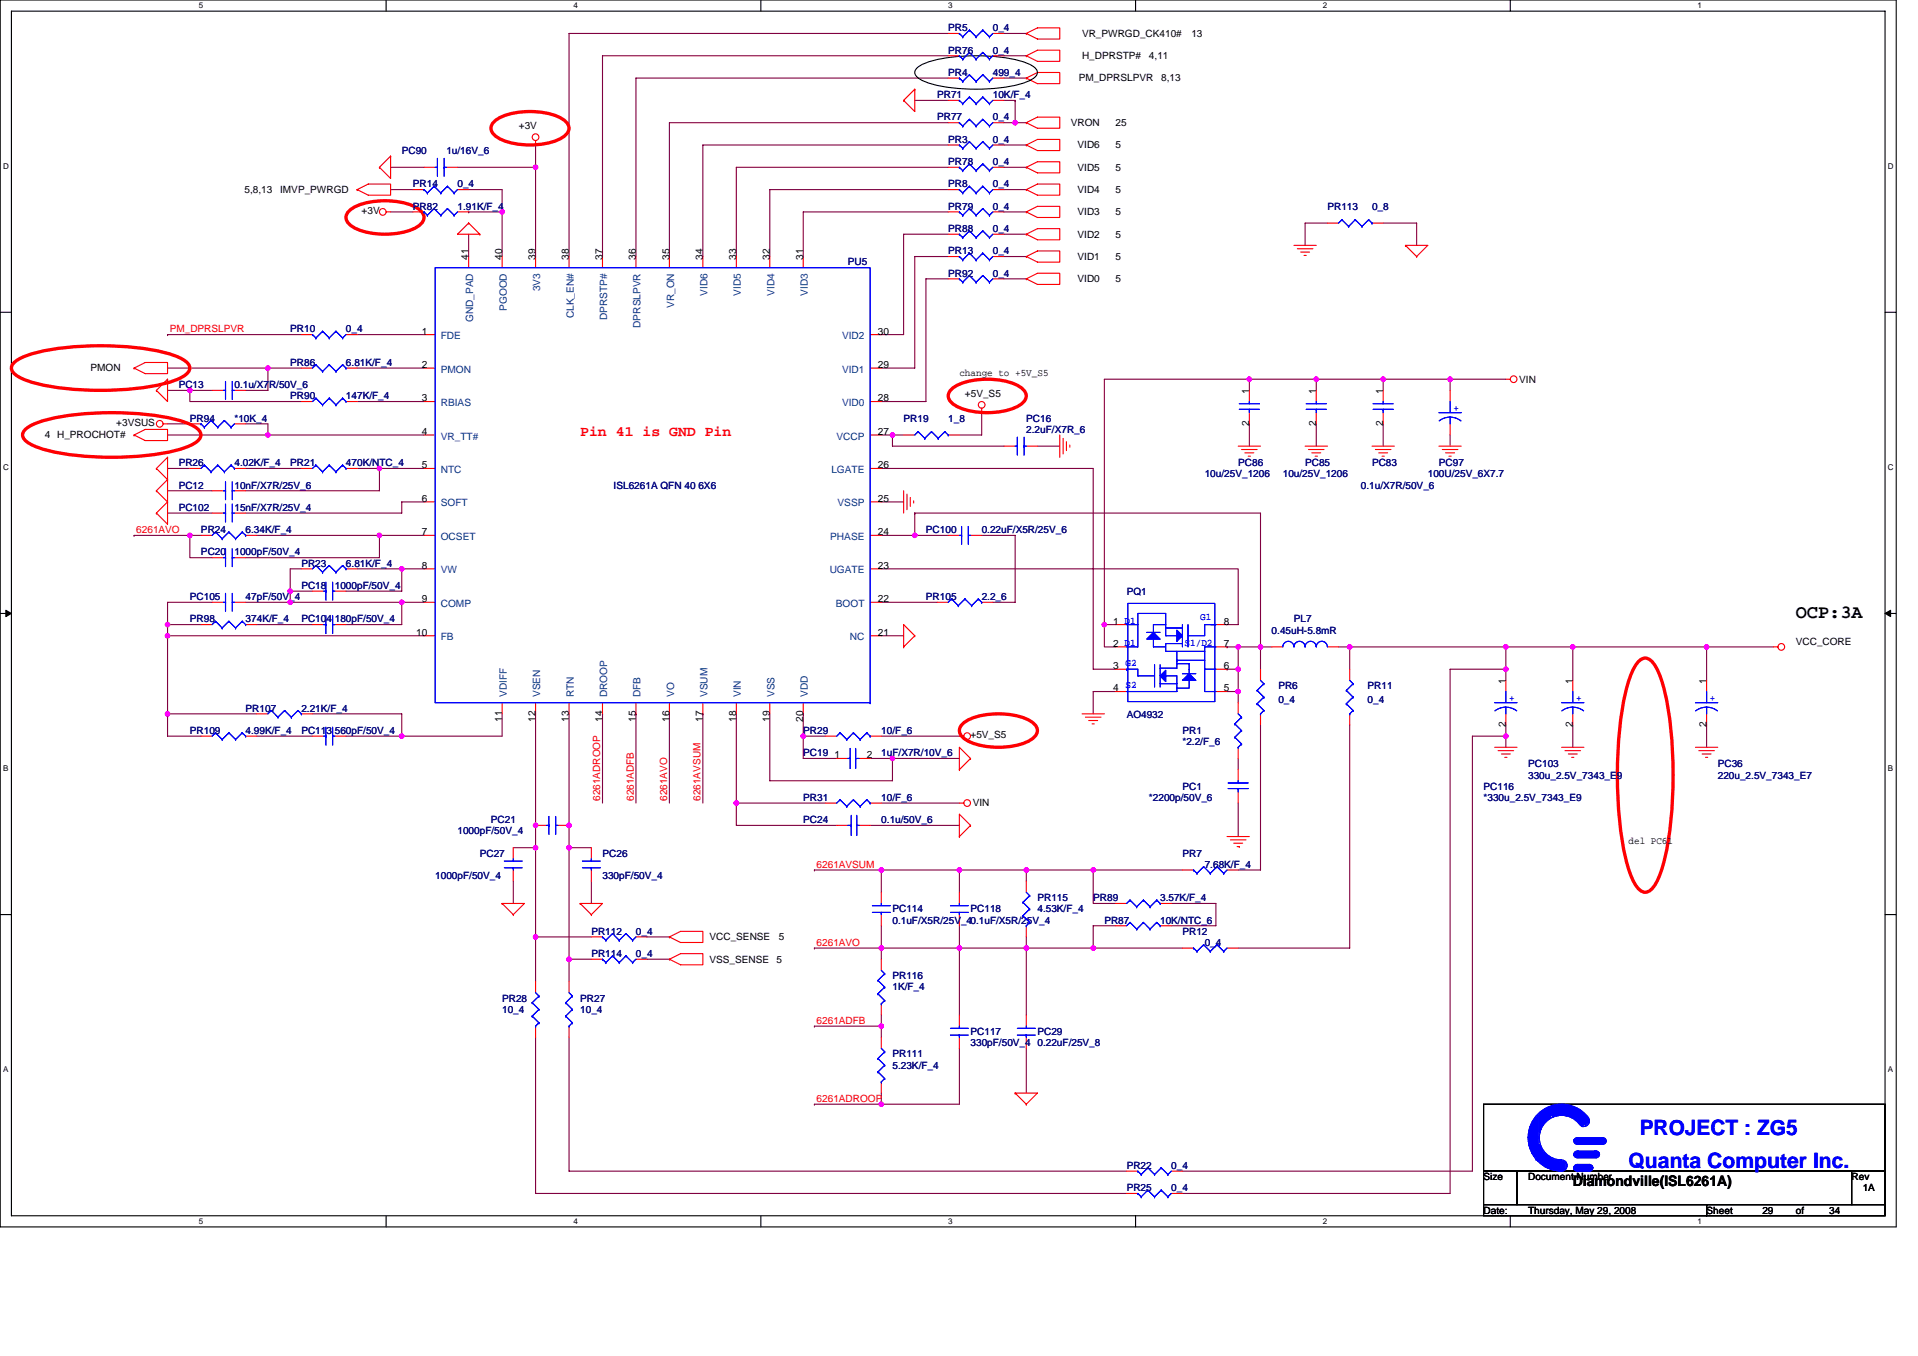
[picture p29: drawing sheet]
<svg xmlns="http://www.w3.org/2000/svg" width="297mm" height="210mm" viewBox="0 0 297 210" stroke-linecap="round" stroke-linejoin="round" font-family="sans-serif">
<defs><g id="words">
<g font-size="3.3" fill="#00f">
<text x="253.9" y="175.7">PROJECT : ZG5</text>
<text x="252.2" y="180.9">Quanta Computer Inc.</text>
</g>
<text font-size="2.9" x="278.1" y="95.7">OCP:3A</text>
<text font-size="2.2" fill="#f00" x="89.9" y="67.5">Pin 41 is GND Pin</text>
<text font-size="2.2" x="243.6" y="183.7">Diamondville(ISL6261A)</text>
<g font-size="1.6">
<text x="72.6" y="40.2" transform="rotate(-90 72.6 40.2)">41</text>
<text x="77.8" y="40.2" transform="rotate(-90 77.8 40.2)">40</text>
<text x="82.9" y="40.2" transform="rotate(-90 82.9 40.2)">39</text>
<text x="88.1" y="40.2" transform="rotate(-90 88.1 40.2)">38</text>
<text x="93.3" y="40.2" transform="rotate(-90 93.3 40.2)">37</text>
<text x="98.5" y="40.2" transform="rotate(-90 98.5 40.2)">36</text>
<text x="103.7" y="40.2" transform="rotate(-90 103.7 40.2)">35</text>
<text x="108.8" y="40.2" transform="rotate(-90 108.8 40.2)">34</text>
<text x="114" y="40.2" transform="rotate(-90 114 40.2)">33</text>
<text x="119.2" y="40.2" transform="rotate(-90 119.2 40.2)">32</text>
<text x="124.4" y="40.2" transform="rotate(-90 124.4 40.2)">31</text>
<text x="65.3" y="51.8">1</text>
<text x="136" y="51.8">30</text>
<text x="65.3" y="57">2</text>
<text x="136" y="57">29</text>
<text x="65.3" y="62.2">3</text>
<text x="136" y="62.2">28</text>
<text x="193.5" y="66" transform="rotate(-90 193.5 66)">2</text>
<text x="193.5" y="61" transform="rotate(-90 193.5 61)">1</text>
<text x="203.8" y="66" transform="rotate(-90 203.8 66)">2</text>
<text x="203.8" y="61" transform="rotate(-90 203.8 61)">1</text>
<text x="214.2" y="66" transform="rotate(-90 214.2 66)">2</text>
<text x="214.2" y="61" transform="rotate(-90 214.2 61)">1</text>
<text x="65.3" y="67.4">4</text>
<text x="136" y="67.4">27</text>
<text x="65.3" y="72.5">5</text>
<text x="65.3" y="77.7">6</text>
<text x="136" y="72.5">26</text>
<text x="136" y="77.7">25</text>
<text x="65.3" y="82.9">7</text>
<text x="136" y="82.9">24</text>
<text x="65.3" y="88.1">8</text>
<text x="136" y="88.1">23</text>
<text x="65.3" y="93.3">9</text>
<text x="136" y="93.3">22</text>
<text x="64.5" y="98.4">10</text>
<text x="136" y="98.4">21</text>
<text x="172.4" y="96.7">1 D1</text>
<text x="172.4" y="100.2">2 D1</text>
<text x="189.5" y="96.7">8</text>
<text x="189.5" y="100.2">7</text>
<text x="172.4" y="103.6">3</text>
<text x="172.4" y="107.1">4</text>
<text x="189.5" y="103.6">6</text>
<text x="189.5" y="107.1">5</text>
<text x="233.2" y="105.9" transform="rotate(-90 233.2 105.9)">1</text>
<text x="243.6" y="105.9" transform="rotate(-90 243.6 105.9)">1</text>
<text x="264.3" y="105.9" transform="rotate(-90 264.3 105.9)">1</text>
<text x="77.8" y="111.8" transform="rotate(-90 77.8 111.8)">11</text>
<text x="82.9" y="111.8" transform="rotate(-90 82.9 111.8)">12</text>
<text x="88.1" y="111.8" transform="rotate(-90 88.1 111.8)">13</text>
<text x="93.3" y="111.8" transform="rotate(-90 93.3 111.8)">14</text>
<text x="98.5" y="111.8" transform="rotate(-90 98.5 111.8)">15</text>
<text x="103.7" y="111.8" transform="rotate(-90 103.7 111.8)">16</text>
<text x="108.8" y="111.8" transform="rotate(-90 108.8 111.8)">17</text>
<text x="114" y="111.8" transform="rotate(-90 114 111.8)">18</text>
<text x="119.2" y="111.8" transform="rotate(-90 119.2 111.8)">19</text>
<text x="124.4" y="111.8" transform="rotate(-90 124.4 111.8)">20</text>
<text x="233.2" y="112.6" transform="rotate(-90 233.2 112.6)">2</text>
<text x="243.6" y="112.6" transform="rotate(-90 243.6 112.6)">2</text>
<text x="264.3" y="112.6" transform="rotate(-90 264.3 112.6)">2</text>
<text x="129.2" y="117.4">1</text>
<text x="134.2" y="117.4">2</text>
</g>
<g font-size="1.6" fill="#004080">
<text x="83.7" y="45.1" transform="rotate(-90 83.7 45.1)">3V3</text>
<text x="104.4" y="47.7" transform="rotate(-90 104.4 47.7)">VR_ON</text>
<text x="109.6" y="45.8" transform="rotate(-90 109.6 45.8)">VID6</text>
<text x="114.8" y="45.8" transform="rotate(-90 114.8 45.8)">VID5</text>
<text x="119.9" y="45.8" transform="rotate(-90 119.9 45.8)">VID4</text>
<text x="125.1" y="45.8" transform="rotate(-90 125.1 45.8)">VID3</text>
<text x="68.3" y="52.5">FDE</text>
<text x="73.3" y="49.9" transform="rotate(-90 73.3 49.9)">GND_PAD</text>
<text x="78.5" y="48.2" transform="rotate(-90 78.5 48.2)">PGOOD</text>
<text x="88.8" y="49.3" transform="rotate(-90 88.8 49.3)">CLK_EN#</text>
<text x="94" y="49.5" transform="rotate(-90 94 49.5)">DPRSTP#</text>
<text x="99.2" y="50.8" transform="rotate(-90 99.2 50.8)">DPRSLPVR</text>
<text x="130.4" y="52.5">VID2</text>
<text x="68.3" y="57.7">PMON</text>
<text x="130.4" y="57.7">VID1</text>
<text x="68.3" y="62.9">RBIAS</text>
<text x="130.4" y="62.9">VID0</text>
<text x="68.3" y="68.1">VR_TT#</text>
<text x="129.5" y="68.1">VCCP</text>
<text x="68.3" y="73.2">NTC</text>
<text x="128.8" y="73.2">LGATE</text>
<text x="68.3" y="78.4">SOFT</text>
<text x="68.3" y="83.6">OCSET</text>
<text x="128.6" y="83.6">PHASE</text>
<text x="129.7" y="78.4">VSSP</text>
<text x="68.3" y="88.8">VW</text>
<text x="128.5" y="88.8">UGATE</text>
<text x="68.3" y="94">COMP</text>
<text x="129.5" y="94">BOOT</text>
<text x="68.3" y="99.1">FB</text>
<text x="131.6" y="99.1">NC</text>
<text x="78.5" y="107.9" transform="rotate(-90 78.5 107.9)">VDIFF</text>
<text x="83.7" y="107.9" transform="rotate(-90 83.7 107.9)">VSEN</text>
<text x="88.8" y="107.9" transform="rotate(-90 88.8 107.9)">RTN</text>
<text x="94" y="107.9" transform="rotate(-90 94 107.9)">DROOP</text>
<text x="99.2" y="107.9" transform="rotate(-90 99.2 107.9)">DFB</text>
<text x="104.4" y="107.9" transform="rotate(-90 104.4 107.9)">VO</text>
<text x="109.6" y="107.9" transform="rotate(-90 109.6 107.9)">VSUM</text>
<text x="114.8" y="107.9" transform="rotate(-90 114.8 107.9)">VIN</text>
<text x="119.9" y="107.9" transform="rotate(-90 119.9 107.9)">VSS</text>
<text x="125.1" y="107.9" transform="rotate(-90 125.1 107.9)">VDD</text>
</g>
<g font-size="1.5" fill="#000080">
<text x="146.9" y="4.8">PR5</text>
<text x="153.8" y="4.8">0_4</text>
<text x="146.9" y="11.7">PR4</text>
<text x="146.9" y="8.3">PR76</text>
<text x="153.8" y="8.3">0_4</text>
<text x="153.8" y="11.7">499_4</text>
<text x="145.1" y="15.2">PR71</text>
<text x="153.8" y="15.2">10K/F_4</text>
<text x="62.2" y="23.8">PC90</text>
<text x="69.1" y="23.8">1u/16V_6</text>
<text x="145.1" y="18.7">PR77</text>
<text x="146.9" y="22.1">PR3</text>
<text x="153.8" y="18.7">0_4</text>
<text x="153.8" y="22.1">0_4</text>
<text x="63.9" y="29">PR14</text>
<text x="70.9" y="29">0_4</text>
<text x="146.9" y="29">PR8</text>
<text x="146.9" y="25.6">PR78</text>
<text x="153.8" y="25.6">0_4</text>
<text x="153.8" y="29">0_4</text>
<text x="63.9" y="32.5">PR82</text>
<text x="70.9" y="32.5">1.91K/F_4</text>
<text x="146.9" y="32.5">PR79</text>
<text x="146.9" y="35.9">PR88</text>
<text x="153.8" y="32.5">0_4</text>
<text x="153.8" y="35.9">0_4</text>
<text x="205.6" y="32.5">PR113</text>
<text x="212.5" y="32.5">0_8</text>
<text x="131.3" y="41.1">PU5</text>
<text x="146.9" y="39.4">PR13</text>
<text x="153.8" y="39.4">0_4</text>
<text x="146.9" y="42.8">PR92</text>
<text x="153.8" y="42.8">0_4</text>
<text x="44.9" y="51.5">PR10</text>
<text x="53.6" y="51.5">0_4</text>
<text x="44.9" y="56.7">PR86</text>
<text x="53.6" y="56.7">6.81K/F_4</text>
<text x="27.7" y="60.1">PC13</text>
<text x="29.4" y="65.3">PR94</text>
<text x="36.3" y="65.3">*10K_4</text>
<text x="36.3" y="60.1">0.1u/X7R/50V_6</text>
<text x="44.9" y="61.8">PR90</text>
<text x="53.6" y="61.8">147K/F_4</text>
<text x="139.9" y="65.3">PR19</text>
<text x="146.9" y="65.3">1_8</text>
<text x="158.9" y="65.3">PC16</text>
<text x="158.9" y="67">2.2uF/X7R_6</text>
<text x="27.7" y="75.7">PC12</text>
<text x="27.7" y="72.2">PR26</text>
<text x="36.3" y="75.7">10nF/X7R/25V_6</text>
<text x="36.3" y="72.2">4.02K/F_4</text>
<text x="44.9" y="72.2">PR21</text>
<text x="53.6" y="72.2">470K/NTC_4</text>
<text x="95" y="75.7">ISL6261A QFN 40 6X6</text>
<text x="186.6" y="73.9">10u/25V_1206</text>
<text x="191.8" y="72.2">PC86</text>
<text x="198.7" y="73.9">10u/25V_1206</text>
<text x="202.1" y="72.2">PC85</text>
<text x="210.8" y="75.7">0.1u/X7R/50V_6</text>
<text x="212.5" y="72.2">PC83</text>
<text x="221.1" y="73.9">100U/25V_6X7.7</text>
<text x="222.8" y="72.2">PC97</text>
<text x="27.7" y="79.1">PC102</text>
<text x="31.1" y="82.6">PR24</text>
<text x="36.3" y="79.1">15nF/X7R/25V_4</text>
<text x="38" y="82.6">6.34K/F_4</text>
<text x="143.4" y="82.6">PC100</text>
<text x="152" y="82.6">0.22uF/X5R/25V_6</text>
<text x="31.1" y="86">PC20</text>
<text x="36.3" y="86">1000pF/50V_4</text>
<text x="46.7" y="87.7">PR23</text>
<text x="53.6" y="87.7">6.81K/F_4</text>
<text x="29.4" y="92.9">PC105</text>
<text x="38" y="92.9">47pF/50V_4</text>
<text x="46.7" y="91.2">PC18</text>
<text x="51.9" y="91.2">1000pF/50V_4</text>
<text x="143.4" y="92.9">PR105</text>
<text x="152" y="92.9">2.2_6</text>
<text x="174.5" y="92.1">PQ1</text>
<text x="29.4" y="96.4">PR98</text>
<text x="38" y="96.4">374K/F_4</text>
<text x="46.7" y="96.4">PC104 180pF/50V_4</text>
<text x="196.9" y="98.1">0.45uH-5.8mR</text>
<text x="200.4" y="96.4">PL7</text>
<text x="198" y="106.7">PR6</text>
<text x="211.8" y="106.7">PR11</text>
<text x="29.4" y="113.7">PR109</text>
<text x="38" y="113.7">4.99K/F_4</text>
<text x="38" y="110.2">PR107</text>
<text x="46.7" y="110.2">2.21K/F_4</text>
<text x="46.7" y="113.7">PC113 560pF/50V_4</text>
<text x="124.4" y="113.7">PR29</text>
<text x="136.5" y="113.7">10/F_6</text>
<text x="174.5" y="111.2">AO4932</text>
<text x="183.1" y="113.7">PR1</text>
<text x="198" y="108.8">0_4</text>
<text x="211.8" y="108.8">0_4</text>
<text x="124.4" y="117.1">PC19</text>
<text x="136.5" y="117.1">1uF/X7R/10V_6</text>
<text x="183.1" y="115.4">*2.2/F_6</text>
<text x="236.7" y="118.8">PC103</text>
<text x="266" y="118.8">PC36</text>
<text x="124.4" y="124">PR31</text>
<text x="136.5" y="124">10/F_6</text>
<text x="177.9" y="124">*2200p/50V_6</text>
<text x="183.1" y="122.3">PC1</text>
<text x="229.8" y="122.3">PC116</text>
<text x="229.8" y="124">*330u_2.5V_7343_E9</text>
<text x="236.7" y="120.6">330u_2.5V_7343_E9</text>
<text x="266" y="120.6">220u_2.5V_7343_E7</text>
<text x="70.9" y="129.2">1000pF/50V_4</text>
<text x="76" y="127.5">PC21</text>
<text x="124.4" y="127.5">PC24</text>
<text x="136.5" y="127.5">0.1u/50V_6</text>
<text x="67.4" y="136.1">1000pF/50V_4</text>
<text x="74.3" y="132.7">PC27</text>
<text x="93.3" y="132.7">PC26</text>
<text x="93.3" y="136.1">330pF/50V_4</text>
<text x="183.1" y="132.7">PR7</text>
<text x="186.6" y="134.4">7.68K/F_4</text>
<text x="138.2" y="141.3">PC114</text>
<text x="138.2" y="143">0.1uF/X5R/25V_40.1uF/X5R/25V_4</text>
<text x="150.3" y="141.3">PC118</text>
<text x="160.7" y="139.6">PR115</text>
<text x="160.7" y="141.3">4.53K/F_4</text>
<text x="169.3" y="139.6">PR89</text>
<text x="171" y="143">PR87</text>
<text x="179.7" y="143">10K/NTC_6</text>
<text x="179.7" y="139.6">3.57K/F_4</text>
<text x="91.6" y="148.2">PR114</text>
<text x="91.6" y="144.7">PR112</text>
<text x="98.5" y="148.2">0_4</text>
<text x="98.5" y="144.7">0_4</text>
<text x="183.1" y="144.7">PR12</text>
<text x="186.6" y="146.5">0_4</text>
<text x="77.8" y="155.1">PR28</text>
<text x="89.9" y="155.1">PR27</text>
<text x="138.2" y="151.7">PR116</text>
<text x="138.2" y="153.4">1K/F_4</text>
<text x="77.8" y="156.8">10_4</text>
<text x="89.9" y="156.8">10_4</text>
<text x="150.3" y="160.3">PC117</text>
<text x="160.7" y="160.3">PC29</text>
<text x="138.2" y="163.7">PR111</text>
<text x="138.2" y="165.5">5.23K/F_4</text>
<text x="150.3" y="162">330pF/50V_4</text>
<text x="160.7" y="162">0.22uF/25V_8</text>
<text x="174.5" y="184.5">PR25</text>
<text x="174.5" y="181">PR22</text>
<text x="181.4" y="184.5">0_4</text>
<text x="181.4" y="181">0_4</text>
</g>
<g font-size="1.5">
<text x="167.6" y="5.7">VR_PWRGD_CK410#</text>
<text x="184.5" y="5.7">13</text>
<text x="167.6" y="9.2">H_DPRSTP#</text>
<text x="177.9" y="9.2">4,11</text>
<text x="167.1" y="12.6">PM_DPRSLPVR</text>
<text x="179.8" y="12.6">8,13</text>
<text x="80.4" y="20">+3V</text>
<text x="165.9" y="19.5">VRON</text>
<text x="166.9" y="23">VID6</text>
<text x="172.8" y="19.5">25</text>
<text x="172.8" y="23">5</text>
<text x="37.9" y="29.9">5,8,13</text>
<text x="43.4" y="29.9">IMVP_PWRGD</text>
<text x="166.9" y="29.9">VID4</text>
<text x="166.9" y="26.4">VID5</text>
<text x="172.8" y="29.9">5</text>
<text x="172.8" y="26.4">5</text>
<text x="56" y="33.2">+3V</text>
<text x="166.9" y="33.3">VID3</text>
<text x="172.8" y="33.3">5</text>
<text x="166.9" y="40.2">VID1</text>
<text x="166.9" y="36.8">VID2</text>
<text x="172.8" y="40.2">5</text>
<text x="172.8" y="36.8">5</text>
<text x="166.9" y="43.7">VID0</text>
<text x="172.8" y="43.7">5</text>
<text x="14" y="57.5">PMON</text>
<text x="148.6" y="58.2">change to +5V_S5</text>
<text x="235.3" y="59.2">VIN</text>
<text x="18" y="66">+3VSUS</text>
<text x="149.4" y="61.5">+5V_S5</text>
<text x="6.9" y="67.9">4 H_PROCHOT#</text>
<text x="278.1" y="99.8">VCC_CORE</text>
<text x="150.3" y="114.3">+5V_S5</text>
<text x="150.6" y="124.9">VIN</text>
<text x="252.2" y="130.8">del PC61</text>
<text x="109.9" y="145.6">VCC_SENSE</text>
<text x="109.9" y="149.1">VSS_SENSE</text>
<text x="120.3" y="149.1">5</text>
<text x="120.6" y="145.6">5</text>
<text x="229.8" y="182.7">Size</text>
<text x="236.7" y="182.7">Document Number</text>
<text x="286.8" y="182.7">Rev</text>
<text x="288.5" y="184.5">1A</text>
<text x="229.8" y="187.9">Date:</text>
<text x="236.7" y="187.9">Thursday, May 29, 2008</text>
<text x="264.3" y="187.9">Sheet</text>
<text x="272.9" y="187.9">29</text>
<text x="278.1" y="187.9">of</text>
<text x="283.3" y="187.9">34</text>
</g>
<g font-size="1.5" fill="#f00">
<text x="26.3" y="51.5">PM_DPRSLPVR</text>
<text x="21.1" y="82.6">6261AVO</text>
<text x="93" y="124" transform="rotate(-90 93 124)">6261ADROOP</text>
<text x="98.1" y="124" transform="rotate(-90 98.1 124)">6261ADFB</text>
<text x="103.3" y="124" transform="rotate(-90 103.3 124)">6261AVO</text>
<text x="108.5" y="124" transform="rotate(-90 108.5 124)">6261AVSUM</text>
<text x="126.5" y="134.4">6261AVSUM</text>
<text x="126.5" y="146.5">6261AVO</text>
<text x="126.5" y="158.6">6261ADFB</text>
<text x="126.5" y="170.6">6261ADROOP</text>
</g>
<g font-size="1.5" fill="#00f">
<text x="225.1" y="63.6">+</text>
<text x="174.1" y="96.6">D1</text>
<text x="174.1" y="100">D1</text>
<text x="183.5" y="100">S1/D2</text>
<text x="185.9" y="96.1">G1</text>
<text x="174.3" y="103.1">G2</text>
<text x="174.3" y="106.6">S2</text>
<text x="233.7" y="108.5">+</text>
<text x="244.1" y="108.5">+</text>
<text x="264.8" y="108.5">+</text>
</g>
<g font-size="1.2">
<text x="30.8" y="1.3">5</text>
<text x="88.8" y="1.3">4</text>
<text x="146.8" y="1.3">3</text>
<text x="204.9" y="1.3">2</text>
<text x="262.9" y="1.3">1</text>
<text x=".5" y="26.2">D</text>
<text x="292.4" y="26.2">D</text>
<text x=".5" y="72.8">C</text>
<text x="292.4" y="72.8">C</text>
<text x=".5" y="119.4">B</text>
<text x="292.4" y="119.4">B</text>
<text x=".5" y="166.1">A</text>
<text x="292.4" y="166.1">A</text>
<text x="30.8" y="189.6">5</text>
<text x="88.8" y="189.6">4</text>
<text x="146.8" y="189.6">3</text>
<text x="204.9" y="189.6">2</text>
<text x="262.9" y="189.6">1</text>
</g>
</g></defs>
<path d="M0 0h293.7v190h-293.7zM1.8 1.7h290.1v186.6h-290.1z" fill="none" stroke="#000" stroke-width=".17"/>
<g fill="#fff">
<path d="M30.8 .2h.7v1.4h-.7z"/>
<path d="M30.8 188.4h.7v1.4h-.7z"/>
</g>
<path d="M59.8 0v1.7M59.8 188.3v1.7" fill="none" stroke="#000" stroke-width=".17"/>
<g fill="#fff">
<path d="M88.8 .2h.7v1.4h-.7z"/>
<path d="M88.8 188.4h.7v1.4h-.7z"/>
</g>
<path d="M117.8 0v1.7M117.8 188.3v1.7" fill="none" stroke="#000" stroke-width=".17"/>
<g fill="#fff">
<path d="M146.8 .2h.7v1.4h-.7z"/>
<path d="M146.8 188.4h.7v1.4h-.7z"/>
</g>
<path d="M175.9 0v1.7M175.9 188.3v1.7" fill="none" stroke="#000" stroke-width=".17"/>
<g fill="#fff">
<path d="M204.9 .2h.7v1.4h-.7z"/>
<path d="M204.9 188.4h.7v1.4h-.7z"/>
</g>
<path d="M233.9 0v1.7M233.9 188.3v1.7" fill="none" stroke="#000" stroke-width=".17"/>
<g fill="#fff">
<path d="M262.9 .2h.7v1.4h-.7z"/>
<path d="M262.9 188.4h.7v1.4h-.7z"/>
<path d="M.5 25h.9v1.4h-.9z"/>
<path d="M292.4 25h.9v1.4h-.9z"/>
<path d="M.5 71.7h.9v1.4h-.9z"/>
<path d="M292.4 71.7h.9v1.4h-.9z"/>
</g>
<path d="M0 48.4h1.8M291.9 48.4h1.8" fill="none" stroke="#000" stroke-width=".17"/>
<g fill="#fff">
<path d="M.5 118.3h.8v1.4h-.8z"/>
<path d="M292.4 118.3h.8v1.4h-.8z"/>
</g>
<path d="M0 95h1.8M291.9 95h1.8" fill="none" stroke="#000" stroke-width=".17"/>
<path d="M.9 94.5l.9 .5-.9 .5zM291.9 95l.9-.5v1z" fill="#000" stroke="#000" stroke-width=".15"/>
<g fill="#fff">
<path d="M.5 164.9h.8v1.4h-.8z"/>
<path d="M292.4 164.9h.8v1.4h-.8z"/>
</g>
<path d="M142.2 10.4a12.7 12.7 0 0 1 6-1.6 27.5 27.5 0 0 1 10.6 .9 2.28 2.28 0 0 1 1.9 1.5 2.28 2.28 0 0 1-1.9 1.5 28.2 28.2 0 0 1-15.3 0 2.28 2.28 0 0 1-1.8-1.5l.1-.4zM0 141.6h1.8M291.9 141.6h1.8M229.8 171h62.1v10.4h-62.1zM229.8 181.4h5.1v5.1h-5.1zM229.8 186.5h34.5v1.8h-34.5zM234.9 181.4h51.9v5.1h-51.9zM264.3 186.5h27.6v1.8h-27.6zM286.8 181.4h5.1v5.1h-5.1z" fill="none" stroke="#000" stroke-width=".17"/>
<g fill="none" stroke="#800040" stroke-width=".17">
<path d="M141.7 15.5h5.2M146.9 19h-43.2v20.7M146.9 12.1h-48.4v27.6M146.9 8.6h-53.6v31.1M146.9 5.2h-58.8v34.5M155.5 5.2h3.4M155.5 8.6h3.4M155.5 12.1h3.4M155.5 15.5h1.7M155.5 19h1.7M157.2 19h1.7M157.2 15.5h.1"/>
<path d="M157.2 15.5v3.5M60.5 29.4h3.4M60.5 32.8h3.4M60.5 25.9h5.2M70.9 25.9h12M72.6 29.4h5.2v3.4M72.6 32.8h.1M72.6 36.3v3.4M72.6 32.8h5.2M77.8 32.8v6.9M82.9 25.9h.1M82.9 22.5v3.4"/>
<path d="M82.9 25.9v13.8M146.9 36.3h-7v15.5h-3.4M146.9 39.7h-5.2v17.3h-5.2M146.9 32.8h-22.5v6.9M146.9 29.4h-27.7v10.3M146.9 25.9h-32.9v13.8M146.9 22.5h-38v17.2M155.5 36.3h3.4M155.5 39.7h3.4M155.5 22.5h3.4M155.5 25.9h3.4M155.5 29.4h3.4"/>
<path d="M155.5 32.8h3.4M205.6 34.5h-3.5v3.5M214.2 34.5h5.2v3.5M25.9 51.8h.1M25.9 57h15.6v3.5h-3.5M25.9 51.8h20.8M41.5 57h.1M41.5 57h5.2M55.3 51.8h10.4M55.3 57h10.4M146.9 43.2h-3.5v19h-6.9M155.5 43.2h3.4"/>
<path d="M193.5 58.7h-22.5v38M193.5 58.7h.1M193.5 58.7v1.8M193.5 58.7h10.3M203.8 58.7v1.8M203.8 58.7h10.4v1.8M203.8 58.7h.1M214.2 58.7h10.4v1.8M224.6 58.7h.1M224.6 58.7h8.6M25.9 60.5h3.5v1.7h17.3M25.9 65.6h3.5"/>
<path d="M25.9 72.5h3.5M25.9 67.4h15.6M25.9 76h7M25.9 79.5h7M29.4 60.5h.1M29.4 60.5h3.5M38 65.6h3.5v1.8M38 72.5h8.7M41.5 67.4h.1M41.5 67.4h24.2M55.3 62.2h10.4M55.3 72.5h3.5v3.5h-20.8"/>
<path d="M58.8 72.5h.1M58.8 72.5h6.9M65.7 77.7h-3.5v1.8h-24.2M136.5 67.4h1.7v1.7h17.3M136.5 77.7h3.4M136.5 72.5h32.8v31.1h3.5M138.2 67.4h.1M138.2 67.4h1.7M141.7 79.5h53.5v20.7M141.7 79.5h.1M141.7 79.5v3.4M152 63.9v3.5h-3.4"/>
<path d="M160.7 69.1h3.4M193.5 65.6v3.5M203.8 65.6v3.5M214.2 65.6v3.5M224.6 67.4v1.7M20.8 82.9h.1M20.8 82.9h8.6M25.9 98.5h.1M25.9 96.7h.1M25.9 98.5v15.5h5.2M25.9 98.5h39.8M25.9 96.7v1.8"/>
<path d="M29.4 82.9v3.5h3.5M29.4 82.9h.1M29.4 82.9h1.7M32.9 93.3h-7v3.4h5.2M38 93.3h6.9M39.8 96.7h8.6M39.8 82.9h19M44.9 91.5v1.8M44.9 91.5h.1M44.9 93.3h.1M44.9 93.3h20.8M44.9 91.5h3.5"/>
<path d="M46.7 88.1h-1.8v3.4M55.3 88.1h6.9v3.4h-8.6M58.8 82.9h.1M58.8 82.9v3.5h-20.8M58.8 82.9h6.9M62.2 88.1h.1M62.2 93.3h.1M62.2 93.3v3.4h-8.6M62.2 88.1h3.5M136.5 98.5h3.4M136.5 93.3h8.6M136.5 82.9h5.2"/>
<path d="M136.5 88.1h55.3v8.6h-1.8M141.7 82.9h5.2M152 82.9h5.2v10.4h-3.4M171 96.7h1.8M171 96.7v3.5h1.8M171 96.7h.1M25.9 110.5h.1M25.9 110.5h13.9M39.8 114h8.6M48.4 110.5h13.8v3.5M53.6 114h8.6M62.2 114h.1"/>
<path d="M77.8 110.5v3.5h-15.6M82.9 110.5v17.3M88.1 110.5v17.3M93.3 110.5h.1M93.3 110.5v13.9M98.5 110.5h.1M98.5 110.5v13.9M103.7 110.5h.1M103.7 110.5v13.9M108.9 110.5h.1M108.9 110.5v13.9M114 110.5v13.9"/>
<path d="M119.2 110.5v10.4h19v-3.5h-3.4M124.4 114v3.4h5.2M124.4 110.5v3.5h3.5M124.4 110.5h.1M136.5 114h12.1M138.2 117.4h.1M138.2 117.4h10.4M172.8 107.1h-3.5v3.4M190 103.6h.1M190 107.1h1.8M190 100.2h.1M190 100.2h1.8"/>
<path d="M190 103.6h1.8M191.8 103.6v3.5M191.8 117.4v1.8M191.8 107.1h.1M191.8 100.2h3.4M191.8 100.2h.1M191.8 100.2v3.4M191.8 107.1v1.7M195.2 100.2v3.4M195.2 112.3v22.4h-3.4M195.2 100.2h.1M195.2 100.2h1.7"/>
<path d="M207.3 100.2h1.7v3.4M209 100.2h.1M209 112.3v34.5h-17.2M209 100.2h55.3M233.2 103.6h.1M233.2 100.2h.1M233.2 114h.1M233.2 103.6h-8.6v81.2h-41.5M233.2 100.2v3.4M233.2 114h-5.2v67.4h-44.9M233.2 112.3v1.7M233.2 103.6v1.8"/>
<path d="M233.2 114v1.7M243.6 100.2v5.2M243.6 112.3v3.4M243.6 100.2h.1M264.3 100.2h10.4M264.3 100.2h.1M264.3 112.3v3.4M264.3 100.2v5.2M79.5 131.3h3.4M79.5 136.4v3.5M82.9 127.8h.1M82.9 131.3h.1"/>
<path d="M82.9 127.8v24.2M88.1 127.8h.1M88.1 131.3h3.5M88.1 131.3h.1M88.1 127.8v24.2M91.6 136.4v3.5M114 124.4v3.4h15.6M114 124.4h.1M114 124.4h13.9M126.1 134.7h10.4v3.5M126.1 134.7h.1M134.8 127.8h13.8"/>
<path d="M136.5 124.4h12.1M136.5 134.7h12.1v3.5M136.5 134.7h.1M148.6 134.7h10.3v1.7M148.6 134.7h.1M158.9 134.7h10.4v5.2h3.5M158.9 134.7h.1M169.3 134.7h.1M169.3 134.7h13.8M181.4 139.9h6.9v3.5h-6.9M191.8 124.4v5.1M82.9 145.1h.1"/>
<path d="M82.9 145.1h8.7M88.1 148.5h.1M88.1 148.5h3.5M100.2 145.1h3.5M100.2 148.5h3.5M126.1 158.9h.1M126.1 146.8h.1M126.1 146.8h22.5M126.1 158.9h10.4M136.5 143.4v3.4M136.5 146.8h.1M136.5 146.8v1.7"/>
<path d="M136.5 157.2v1.7M136.5 158.9v1.7M148.6 143.4v3.4M148.6 146.8h.1M148.6 146.8h10.3M148.6 146.8v10.4M158.9 146.8h.1M158.9 145.1v1.7M158.9 146.8h10.4M158.9 146.8v10.4M169.3 146.8h.1M169.3 146.8h13.8"/>
<path d="M172.8 143.4h-3.5v3.4M82.9 160.6v24.2h91.6M88.1 160.6v20.8h86.4M126.1 171h.1M136.5 171h.1M136.5 169.3v1.7M148.6 162.4v8.6h-22.5M158.9 162.4v6.9"/>
</g>
<g fill="#f0f" stroke="#f0f" stroke-width=".17">
<circle cx="233.2" cy="103.6" r=".34"/>
<circle cx="233.2" cy="100.2" r=".34"/>
<circle cx="224.6" cy="58.7" r=".34"/>
<circle cx="193.5" cy="58.7" r=".34"/>
<circle cx="214.2" cy="58.7" r=".34"/>
<circle cx="203.8" cy="58.7" r=".34"/>
<circle cx="233.2" cy="114" r=".34"/>
<circle cx="77.8" cy="32.8" r=".34"/>
<circle cx="209" cy="100.2" r=".34"/>
<circle cx="264.3" cy="100.2" r=".34"/>
<circle cx="243.6" cy="100.2" r=".34"/>
<circle cx="138.2" cy="117.4" r=".34"/>
<circle cx="157.2" cy="19" r=".34"/>
<circle cx="82.9" cy="25.9" r=".34"/>
<circle cx="41.5" cy="57" r=".34"/>
<circle cx="29.4" cy="60.4" r=".34"/>
<circle cx="41.5" cy="67.4" r=".34"/>
<circle cx="58.8" cy="72.5" r=".34"/>
<circle cx="62.2" cy="88.1" r=".34"/>
<circle cx="62.2" cy="93.3" r=".34"/>
<circle cx="44.9" cy="91.5" r=".34"/>
<circle cx="25.9" cy="98.4" r=".34"/>
<circle cx="25.9" cy="96.7" r=".34"/>
<circle cx="62.2" cy="114" r=".34"/>
<circle cx="25.9" cy="110.5" r=".34"/>
<circle cx="124.4" cy="114" r=".34"/>
<circle cx="114" cy="124.4" r=".34"/>
<circle cx="58.8" cy="82.9" r=".34"/>
<circle cx="29.4" cy="82.9" r=".34"/>
<circle cx="82.9" cy="127.8" r=".34"/>
<circle cx="88.1" cy="127.8" r=".34"/>
<circle cx="82.9" cy="145.1" r=".34"/>
<circle cx="88.1" cy="148.5" r=".34"/>
<circle cx="138.2" cy="67.4" r=".34"/>
<circle cx="44.9" cy="93.3" r=".34"/>
<circle cx="88.1" cy="131.3" r=".34"/>
<circle cx="82.9" cy="131.3" r=".34"/>
<circle cx="141.7" cy="82.9" r=".34"/>
<circle cx="169.3" cy="134.7" r=".34"/>
<circle cx="169.3" cy="146.8" r=".34"/>
<circle cx="136.5" cy="171" r=".34"/>
<circle cx="136.5" cy="146.8" r=".34"/>
<circle cx="136.5" cy="134.7" r=".34"/>
<circle cx="136.5" cy="158.9" r=".34"/>
<circle cx="148.6" cy="146.8" r=".34"/>
<circle cx="158.9" cy="146.8" r=".34"/>
<circle cx="148.6" cy="134.7" r=".34"/>
<circle cx="158.9" cy="134.7" r=".34"/>
<circle cx="195.2" cy="100.2" r=".34"/>
<circle cx="191.8" cy="103.6" r=".34"/>
<circle cx="171" cy="96.7" r=".34"/>
<circle cx="191.8" cy="107.1" r=".34"/>
<circle cx="191.8" cy="100.2" r=".34"/>
</g>
<g fill="none" stroke="#f00" stroke-width=".17">
<path d="M139.9 15.5h.1M141.7 13.8v3.5l-1.8-1.8M141.7 13.8h.1M141.7 13.8l-1.8 1.7M146.9 19h1.7M146.9 12.1h1.7M146.9 15.5h1.7M146.9 5.2h1.7M146.9 8.6h1.7M153.8 19h1.7M153.8 12.1h1.7M153.8 15.5h1.7"/>
<path d="M153.8 5.2h1.7M153.8 8.6h1.7M158.9 19l1.8-.9h3.4v1.8h-3.4zM158.9 19h.1M158.9 12.1l1.8-.9h3.4v1.8h-3.4zM158.9 12.1h.1M158.9 8.6l1.8-.8h3.4v1.7h-3.4zM158.9 8.6h.1M158.9 5.2l1.8-.9h3.4v1.7h-3.4zM158.9 5.2h.1M55.3 29.4l1.7-.9h3.5v1.7h-3.5zM55.3 29.4h.1"/>
<path d="M58.8 25.9h.1M59.8 32.8h.7M60.5 24.2v3.4l-1.7-1.7M60.5 24.2h.1M60.5 24.2l-1.7 1.7M63.9 29.4h1.8M63.9 32.8h1.8M65.7 25.9h1.7M69.1 25.9h1.8M70.9 29.4h1.7M70.9 32.8h1.7M72.6 34.5l-1.7 1.8h3.4"/>
<path d="M72.6 34.5h.1M72.6 34.5l1.7 1.8M72.6 39.7v1.8M74.3 36.3h.1M77.8 39.7v1.8M82.9 21.8v.7M82.9 39.7v1.8M88.1 39.7v1.8M93.3 39.7v1.8M98.5 39.7v1.8M103.7 39.7v1.8M108.9 39.7v1.8"/>
<path d="M114 39.7v1.8M119.2 39.7v1.8M124.4 39.7v1.8M146.9 25.9h1.7M146.9 22.5h1.7M146.9 29.4h1.7M146.9 39.7h1.7M146.9 32.8h1.7M146.9 36.3h1.7M153.8 25.9h1.7M153.8 22.5h1.7M153.8 29.4h1.7"/>
<path d="M153.8 39.7h1.7M153.8 32.8h1.7M153.8 36.3h1.7M158.9 39.7l1.8-.8h3.4v1.7h-3.4zM158.9 39.7h.1M158.9 36.3l1.8-.9h3.4v1.7h-3.4zM158.9 36.3h.1M158.9 32.8l1.8-.8h3.4v1.7h-3.4zM158.9 32.8h.1M158.9 29.4l1.8-.9h3.4v1.7h-3.4zM158.9 29.4h.1M158.9 25.9l1.8-.9h3.4v1.8h-3.4z"/>
<path d="M158.9 25.9h.1M158.9 22.5l1.8-.9h3.4v1.7h-3.4zM158.9 22.5h.1M200.4 38h3.4M200.9 38.5h2.4M201.4 39h1.4M202 39.6h.3M205.6 34.5h1.7M212.5 34.5h1.7M217.7 38h3.4l-1.7 1.7M217.7 38h.1M217.7 38l1.7 1.7"/>
<path d="M219.4 39.7h.1M20.8 57l1.7-.9h3.4v1.8h-3.4zM20.8 57h.1M25.9 58.7v3.5l-1.7-1.7M25.9 58.7h.1M25.9 58.7l-1.7 1.8M46.7 57h1.7M46.7 51.8h1.7M53.6 57h1.7M53.6 51.8h1.7M65.7 57h1.7M65.7 51.8h1.7"/>
<path d="M134.8 57h1.7M134.8 51.8h1.7M146.9 43.2h1.7M153.8 43.2h1.7M158.9 43.2l1.8-.9h3.4v1.7h-3.4zM158.9 43.2h.1M233.2 58.7h.7M20.8 67.4l1.7-.9h3.4v1.7h-3.4zM20.8 67.4h.1M24.2 60.5h.1M24.2 72.5h.1M24.2 76h.1"/>
<path d="M24.2 79.5h.1M24.2 72.5l1.7 1.8M24.2 76l1.7 1.7M25.3 65.6h.6M25.9 70.8v3.5M25.9 70.8h.1M25.9 74.3v3.4M25.9 74.3h.1M25.9 77.7v3.5l-1.7-1.7M25.9 77.7h.1M25.9 70.8l-1.7 1.7M25.9 74.3l-1.7 1.7"/>
<path d="M25.9 77.7l-1.7 1.8M29.4 72.5h1.7M29.4 65.6h1.7M32.9 79.5h1.7M32.9 76h1.7M32.9 60.5h1.7M36.3 79.5h1.7M36.3 76h1.7M36.3 60.5h1.7M36.3 72.5h1.7M36.3 65.6h1.7M46.7 72.5h1.7"/>
<path d="M46.7 62.2h1.7M53.6 72.5h1.7M53.6 62.2h1.7M65.7 67.4h1.7M65.7 72.5h1.7M65.7 62.2h1.7M65.7 77.7h1.7M134.8 67.4h1.7M134.8 72.5h1.7M134.8 62.2h1.7M134.8 77.7h1.7M139.9 76v3.5"/>
<path d="M139.9 67.4h1.8M140.5 76.5v2.4M141 77v1.4M141.5 77.6v.3M146.9 67.4h1.7M152 63.2v.7M155.5 69.1h1.7M158.9 69.1h1.8M164.1 67.4v3.4M164.6 67.9v2.4M165.2 68.4v1.4M165.7 68.9v.4"/>
<path d="M191.8 69.1h3.4M192.3 69.6h2.4M192.8 70.1h1.4M193.3 70.6h.4M193.5 60.5v1.7M193.5 63.9v1.7M202.1 69.1h3.5M202.6 69.6h2.5M203.2 70.1h1.3M203.7 70.6h.3M203.8 60.5v1.7M203.8 63.9v1.7"/>
<path d="M212.5 69.1h3.4M213 69.6h2.4M213.5 70.1h1.4M214 70.6h.4M214.2 60.5v1.7M214.2 63.9v1.7M222.8 69.1h3.5M223.4 69.6h2.4M223.9 70.1h1.4M224.4 70.6h.3M224.6 60.5v1.7M224.6 65.6v1.8"/>
<path d="M31.1 96.7h1.8M31.1 82.9h1.8M32.9 93.3h1.7M32.9 86.4h1.7M36.3 93.3h1.7M36.3 86.4h1.7M38 96.7h1.8M38 82.9h1.8M46.7 88.1h1.7M48.4 91.5h1.7M48.4 96.7h1.7M51.9 91.5h1.7"/>
<path d="M51.9 96.7h1.7M53.6 88.1h1.7M65.7 88.1h1.7M65.7 93.3h1.7M65.7 82.9h1.7M65.7 98.5h1.7M134.8 88.1h1.7M134.8 93.3h1.7M134.8 82.9h1.7M134.8 98.5h1.7M141.7 98.5l-1.8-1.8v3.5M141.7 98.5h.1"/>
<path d="M141.7 98.5l-1.8 1.7M145.1 93.3h1.8M146.9 82.9h1.7M150.3 82.9h1.7M152 93.3h1.8M172.8 96.7h1.7M188.3 96.7h1.7M31.1 114h1.8M38 114h1.8M39.8 110.5h1.7M46.7 110.5h1.7M48.4 114h1.7"/>
<path d="M51.9 114h1.7M77.8 108.8v1.7M82.9 108.8v1.7M88.1 108.8v1.7M93.3 108.8v1.7M98.5 108.8v1.7M103.7 108.8v1.7M108.9 108.8v1.7M114 108.8v1.7M119.2 108.8v1.7M124.4 108.8v1.7M127.9 114h1.7"/>
<path d="M129.6 117.4h1.7M133 117.4h1.8M134.8 114h1.7M139.9 100.2h.1M148.6 114h.7M148.6 119.2h.1M150.3 117.4l-1.7-1.7v3.5M150.3 117.4h.1M150.3 117.4l-1.7 1.8M167.6 110.5h3.4M168.1 111.1h2.4M168.6 111.6h1.4"/>
<path d="M169.1 112.1h.4M172.8 100.2h1.7M172.8 103.6h1.7M172.8 107.1h1.7M188.3 100.2h1.7M188.3 103.6h1.7M188.3 107.1h1.7M191.8 108.8v1.7M191.8 115.7v1.7M191.8 119.2v1.7M195.2 103.6v1.8M195.2 110.5v1.8"/>
<path d="M196.9 100.2h1.8M205.6 100.2h1.7M209 103.6v1.8M209 110.5v1.8M231.5 115.7h3.4M232 116.2h2.4M232.5 116.8h1.4M233 117.3h.4M233.2 105.4v1.7M233.2 110.5v1.8M241.8 115.7h3.5M242.4 116.2h2.4"/>
<path d="M242.9 116.8h1.4M243.4 117.3h.3M243.6 105.4v1.7M243.6 110.5v1.8M262.6 115.7h3.4M263.1 116.2h2.4M263.6 116.8h1.4M264.1 117.3h.4M264.3 105.4v1.7M264.3 110.5v1.8M274.7 100.2h.7M77.8 139.9h3.4l-1.7 1.7"/>
<path d="M77.8 139.9h.1M77.8 139.9l1.7 1.7M79.5 131.3v1.7M79.5 134.7v1.7M82.9 127.8h1.8M86.4 127.8h1.7M89.9 139.9h3.4l-1.7 1.7M89.9 139.9h.1M89.9 139.9l1.7 1.7M91.6 131.3v1.7M91.6 134.7v1.7M127.9 124.4h1.7"/>
<path d="M129.6 127.8h1.7M133 127.8h1.8M134.8 124.4h1.7M136.5 138.2v1.7M148.6 129.5h.1M148.6 124.4h.7M148.6 138.2v1.7M150.3 127.8l-1.7-1.7v3.4M150.3 127.8h.1M150.3 127.8l-1.7 1.7M158.9 136.4v1.8M172.8 139.9h1.7"/>
<path d="M179.7 139.9h1.7M183.1 134.7h1.7M190 129.5h3.5M190 134.7h1.8M190.6 130.1h2.4M191.1 130.6h1.4M191.6 131.1h.3M191.8 122.6v1.8M191.9 131.1h.1M79.5 141.6h.1M82.9 152v1.7M82.9 158.9v1.7"/>
<path d="M88.1 152v1.7M88.1 158.9v1.7M91.6 141.6h.1M91.6 148.5h1.7M91.6 145.1h1.7M98.5 148.5h1.7M98.5 145.1h1.7M103.7 145.1l1.7-.9h3.5v1.7h-3.5zM103.7 145.1h.1M103.7 148.5l1.7-.8h3.5v1.7h-3.5zM103.7 148.5h.1M136.5 141.6v1.8"/>
<path d="M136.5 148.5v1.8M136.5 155.4v1.8M148.6 141.6v1.8M148.6 157.2v1.7M158.9 143.4v1.7M158.9 157.2v1.7M172.8 143.4h1.7M179.7 143.4h1.7M183.1 146.8h1.7M190 146.8h1.8M136.5 160.6v1.8M136.5 167.5v1.8"/>
<path d="M148.6 160.6v1.8M157.2 169.3h3.5l-1.8 1.7M157.2 169.3h.1M157.2 169.3l1.7 1.7M158.9 171h.1M158.9 160.6v1.8M174.5 184.8h1.7M174.5 181.4h1.7M181.4 184.8h1.7M181.4 181.4h1.7"/>
<circle cx="59.3" cy="32.8" r=".52"/>
<circle cx="82.9" cy="21.2" r=".52"/>
<circle cx="234.4" cy="58.7" r=".52"/>
<circle cx="24.7" cy="65.6" r=".52"/>
<circle cx="152" cy="62.7" r=".52"/>
<circle cx="149.8" cy="114" r=".52"/>
<circle cx="275.9" cy="100.2" r=".52"/>
<circle cx="149.8" cy="124.4" r=".52"/>
</g>
<path d="M76.4 19a7.2 7.2 0 0 1 4.6-1.7 10.6 10.6 0 0 1 6.3 1.3 1.45 1.45 0 0 1 .8 1.3 1.45 1.45 0 0 1-.8 1.3 11.1 11.1 0 0 1-8.3 .9 4.5 4.5 0 0 1-2.9-1.8l-.1-.4 .1-.5zM54 32.8a7.2 7.2 0 0 1 4.5-1.7 10.6 10.6 0 0 1 6.3 1.3 1.45 1.45 0 0 1 .9 1.3 1.45 1.45 0 0 1-.9 1.3 11.1 11.1 0 0 1-8.2 .9 4.5 4.5 0 0 1-2.9-1.8l-.1-.4 .1-.5zM2.3 56.1a13.7 13.7 0 0 1 6.3-2.1 48.7 48.7 0 0 1 16.7 .6 8.8 8.8 0 0 1 3.6 1.5 1.1 1.1 0 0 1 0 1.8 13.7 13.7 0 0 1-6.3 2.1 48.5 48.5 0 0 1-16.8-.6 8.8 8.8 0 0 1-3.5-1.5 1.1 1.1 0 0 1 0-1.8zM4 66.4a13.7 13.7 0 0 1 6.3-2 48.7 48.7 0 0 1 16.8 .5 8.8 8.8 0 0 1 3.5 1.5 1.1 1.1 0 0 1 0 1.9 13.7 13.7 0 0 1-6.3 2 48.5 48.5 0 0 1-16.8-.5 8.8 8.8 0 0 1-3.5-1.5 1.1 1.1 0 0 1 0-1.9zM147.2 60.4a7.2 7.2 0 0 1 4.6-1.6 10.6 10.6 0 0 1 6.3 1.2 1.45 1.45 0 0 1 .8 1.3 1.45 1.45 0 0 1-.8 1.3 11.1 11.1 0 0 1-8.3 .9 4.5 4.5 0 0 1-2.9-1.7v-.5v-.5zM149 112.2a7.2 7.2 0 0 1 4.5-1.6 10.6 10.6 0 0 1 6.3 1.2 1.45 1.45 0 0 1 .9 1.3 1.45 1.45 0 0 1-.9 1.3 11.1 11.1 0 0 1-8.2 1 4.5 4.5 0 0 1-2.9-1.8l-.1-.5 .1-.4zM253.8 102.4a1.26 1.26 0 0 1 2 0 13.4 13.4 0 0 1 2.4 6.3 66.8 66.8 0 0 1-.4 24.2 11.7 11.7 0 0 1-2 4.8 1.26 1.26 0 0 1-2 0 13.4 13.4 0 0 1-2.4-6.3 66.9 66.9 0 0 1 .3-24.2 11.7 11.7 0 0 1 2.1-4.8z" fill="none" stroke="#f00" stroke-width=".51"/>
<g fill="none" stroke="#00f" stroke-width=".17">
<path d="M148.6 19h.1M148.6 12.1h.1M148.6 15.5h.1M148.6 5.2h.1M148.6 8.6h.1M148.6 19l.5 .5M148.6 12.1l.5 .5M148.6 15.5l.5 .6M148.6 5.2l.5 .5M148.6 8.6l.5 .6M149.1 19.5h.1M149.1 12.6h.1"/>
<path d="M149.1 16.1h.1M149.1 5.7h.1M149.1 9.2h.1M150.1 18.5h.1M150.1 11.6h.1M150.1 15h.1M150.1 4.7h.1M150.1 8.1h.1M150.1 18.5l1.1 1M150.1 18.5l-1 1M150.1 11.6l1.1 1M150.1 11.6l-1 1"/>
<path d="M150.1 15l1.1 1.1M150.1 15l-1 1.1M150.1 4.7l1.1 1M150.1 4.7l-1 1M150.1 8.1l1.1 1.1M150.1 8.1l-1 1.1M151.2 19.5h.1M151.2 12.6h.1M151.2 16.1h.1M151.2 5.7h.1M151.2 9.2h.1M152.2 18.5h.1"/>
<path d="M152.2 11.6h.1M152.2 15h.1M152.2 4.7h.1M152.2 8.1h.1M152.2 18.5l1 1M152.2 18.5l-1 1M152.2 11.6l1 1M152.2 11.6l-1 1M152.2 15l1 1.1M152.2 15l-1 1.1M152.2 4.7l1 1M152.2 4.7l-1 1"/>
<path d="M152.2 8.1l1 1.1M152.2 8.1l-1 1.1M153.2 19.5h.1M153.2 12.6h.1M153.2 16.1h.1M153.2 5.7h.1M153.2 9.2h.1M153.8 19l-.6 .5M153.8 12.1l-.6 .5M153.8 15.5l-.6 .6M153.8 5.2l-.6 .5M153.8 8.6l-.6 .6"/>
<path d="M65.7 32.8h.1M65.7 29.4h.1M65.7 32.8l.5 .5M65.7 29.4l.5 .5M66.2 33.3h.1M66.2 29.9h.1M67.2 32.3h.1M67.2 28.8h.1M67.2 32.3l1.1 1M67.2 32.3l-1 1M67.2 28.8l1.1 1.1M67.2 28.8l-1 1.1"/>
<path d="M67.4 25.9h.3M67.7 24.5v2.8M68.3 33.3h.1M68.3 29.9h.1M68.8 24.5v2.8M68.8 25.9h.1M68.8 25.9h.3M69.3 32.3h.1M69.3 28.8h.1M69.3 32.3l1 1M69.3 32.3l-1 1M69.3 28.8l1 1.1"/>
<path d="M69.3 28.8l-1 1.1M70.3 33.3h.1M70.3 29.9h.1M70.9 32.8l-.6 .5M70.9 29.4l-.6 .5M148.6 22.5h.1M148.6 29.4h.1M148.6 39.7h.1M148.6 32.8h.1M148.6 25.9h.1M148.6 36.3h.1M148.6 22.5l.5 .5"/>
<path d="M148.6 29.4l.5 .5M148.6 39.7l.5 .5M148.6 32.8l.5 .5M148.6 25.9l.5 .5M148.6 36.3l.5 .5M149.1 23h.1M149.1 29.9h.1M149.1 33.3h.1M149.1 26.4h.1M149.1 36.8h.1M150.1 21.9h.1M150.1 28.8h.1"/>
<path d="M150.1 39.2h.1M150.1 32.3h.1M150.1 25.4h.1M150.1 35.8h.1M150.1 21.9l1.1 1.1M150.1 21.9l-1 1.1M150.1 28.8l1.1 1.1M150.1 28.8l-1 1.1M150.1 39.2l1.1 1M150.1 39.2l-1 1M150.1 32.3l1.1 1M150.1 32.3l-1 1"/>
<path d="M150.1 25.4l1.1 1M150.1 25.4l-1 1M150.1 35.8l1.1 1M150.1 35.8l-1 1M151.2 23h.1M151.2 29.9h.1M151.2 33.3h.1M151.2 26.4h.1M151.2 36.8h.1M152.2 21.9h.1M152.2 28.8h.1M152.2 39.2h.1"/>
<path d="M152.2 32.3h.1M152.2 25.4h.1M152.2 35.8h.1M152.2 21.9l1 1.1M152.2 21.9l-1 1.1M152.2 28.8l1 1.1M152.2 28.8l-1 1.1M152.2 39.2l1 1M152.2 39.2l-1 1M152.2 32.3l1 1M152.2 32.3l-1 1M152.2 25.4l1 1"/>
<path d="M152.2 25.4l-1 1M152.2 35.8l1 1M152.2 35.8l-1 1M153.2 23h.1M153.2 29.9h.1M153.2 33.3h.1M153.2 26.4h.1M153.2 36.8h.1M153.8 22.5l-.6 .5M153.8 29.4l-.6 .5M153.8 39.7l-.6 .5M153.8 32.8l-.6 .5"/>
<path d="M153.8 25.9l-.6 .5M153.8 36.3l-.6 .5M207.8 34h.1M207.8 34l-.5 .5M207.8 34l1.1 1.1M208.9 35.1h.1M209.9 34h.1M209.9 34l-1 1.1M209.9 34l1 1.1M210.9 35.1h.1M212 34h.1M212 34l-1.1 1.1"/>
<path d="M212 34l.5 .5M212.5 34.5h.1M34.9 59.1v2.7M36 59.1v2.7M48.4 51.8h.1M48.4 51.8l.5 .5M48.9 56.5h.1M48.9 52.3h.1M48.9 56.5l-.5 .5M48.9 56.5l1.1 1M50 57.5h.1M50 51.3h.1"/>
<path d="M50 51.3l1 1M50 51.3l-1.1 1M51 56.5h.1M51 52.3h.1M51 56.5l-1 1M51 56.5l1 1M52 57.5h.1M52 51.3h.1M52 51.3l1.1 1M52 51.3l-1 1M53.1 56.5h.1M53.1 52.3h.1"/>
<path d="M53.1 56.5l-1.1 1M53.1 56.5l.5 .5M53.6 57h.1M53.6 51.8l-.5 .5M67.4 41.5h67.4v67.3h-67.4zM148.6 43.2h.1M148.6 43.2l.5 .5M149.1 43.7h.1M149.1 40.2h.1M150.1 42.7h.1M150.1 42.7l1.1 1M150.1 42.7l-1 1"/>
<path d="M151.2 43.7h.1M151.2 40.2h.1M152.2 42.7h.1M152.2 42.7l1 1M152.2 42.7l-1 1M153.2 43.7h.1M153.2 40.2h.1M153.8 43.2l-.6 .5M31.1 65.6h.1M31.1 65.6l.5 .6M31.6 72h.1M31.6 66.2h.1"/>
<path d="M31.6 72l-.5 .5M31.6 72l1.1 1.1M32.7 73.1h.1M32.7 65.1h.1M32.7 65.1l1 1.1M32.7 65.1l-1.1 1.1M33.7 72h.1M33.7 66.2h.1M33.7 72l-1 1.1M33.7 72l1.1 1.1M34.6 79.5h.3M34.6 76h.3"/>
<path d="M34.6 60.5h.3M34.8 73.1h.1M34.8 65.1h.1M34.8 65.1l1 1.1M34.8 65.1l-1.1 1.1M34.9 78.1v2.7M34.9 79.5h.1M34.9 74.6v2.8M34.9 76h.1M34.9 60.5h.1M35.8 72h.1M35.8 66.2h.1"/>
<path d="M35.8 72l-1 1.1M35.8 72l.5 .5M36 79.5h.3M36 78.1v2.7M36 76h.3M36 74.6v2.8M36 60.5h.3M36.3 72.5h.1M36.3 65.6l-.5 .6M48.9 72h.1M48.9 61.7h.1M48.9 72l-.5 .5"/>
<path d="M48.9 72l1.1 1.1M48.9 61.7l-.5 .5M48.9 61.7l1.1 1M50 73.1h.1M50 62.7h.1M51 72h.1M51 61.7h.1M51 72l-1 1.1M51 72l1 1.1M51 61.7l-1 1M51 61.7l1 1M52 73.1h.1"/>
<path d="M52 62.7h.1M53.1 72h.1M53.1 61.7h.1M53.1 72l-1.1 1.1M53.1 72l.5 .5M53.1 61.7l-1.1 1M53.1 61.7l.5 .5M53.6 72.5h.1M53.6 62.2h.1M142.2 66.8h.1M142.2 66.8l-.5 .6M142.2 66.8l1 1.1"/>
<path d="M143.2 67.9h.1M144.3 66.8h.1M144.3 66.8l-1.1 1.1M144.3 66.8l1 1.1M145.3 67.9h.1M146.3 66.8h.1M146.3 66.8l-1 1.1M146.3 66.8l.6 .6M146.9 67.4h.1M157.2 69.1h.4M157.6 67.7v2.8M158.6 67.7v2.8"/>
<path d="M158.6 69.1h.1M158.6 69.1h.3M191.9 63.4h3.1M191.9 62.5h3.1M193.5 62.2v.3M193.5 63.4h.1M193.5 63.4v.5M202.3 63.4h3.1M202.3 62.5h3.1M203.8 62.2v.3M203.8 63.4h.1M203.8 63.4v.5"/>
<path d="M212.7 63.4h3.1M212.7 62.5h3.1M214.2 62.2v.3M214.2 63.4h.1M214.2 63.4v.5M222.8 63.9h3.5M224.6 64.6l1 .2 .7 .4M224.6 64.6l-1.1 .2-.6 .4M224.6 64.6v1M224.6 62.2v1.7M33.4 96.2h.1M33.4 82.4h.1"/>
<path d="M33.4 96.2l-.5 .5M33.4 96.2l1 1M33.4 82.4l-.5 .5M33.4 82.4l1 1M34.4 97.2h.1M34.4 83.4h.1M34.6 93.3h.3M34.6 86.4h.3M34.9 91.9v2.8M34.9 93.3h.1M34.9 85v2.7M34.9 86.4h.1"/>
<path d="M35.4 96.2h.1M35.4 82.4h.1M35.4 96.2l-1 1M35.4 96.2l1.1 1M35.4 82.4l-1 1M35.4 82.4l1.1 1M36 93.3h.3M36 91.9v2.8M36 86.4h.3M36 85v2.7M36.5 97.2h.1M36.5 83.4h.1"/>
<path d="M37.5 96.2h.1M37.5 82.4h.1M37.5 96.2l-1 1M37.5 96.2l.5 .5M37.5 82.4l-1 1M37.5 82.4l.5 .5M38 96.7h.1M38 82.9h.1M48.9 87.6h.1M48.9 87.6l-.5 .5M48.9 87.6l1.1 1M50 88.6h.1"/>
<path d="M50.1 91.5h.4M50.1 96.7h.4M50.5 90.2v2.7M50.5 91.5h.1M50.5 95.3v2.8M50.5 96.7h.1M51 87.6h.1M51 87.6l-1 1M51 87.6l1 1M51.5 91.5h.4M51.5 90.2v2.7M51.5 96.7h.4"/>
<path d="M51.5 95.3v2.8M52 88.6h.1M53.1 87.6h.1M53.1 87.6l-1.1 1M53.1 87.6l.5 .5M53.6 88.1h.1M147.4 92.7h.1M147.4 92.7l-.5 .6M147.4 92.7l1 1.1M148.4 93.8h.1M148.6 82.9h.3M148.9 81.5v2.8"/>
<path d="M148.9 82.9h.1M149.4 92.7h.1M149.4 92.7l-1 1.1M149.4 92.7l1.1 1.1M150 82.9h.3M150 81.5v2.8M150.5 93.8h.1M151.5 92.7h.1M151.5 92.7l-1 1.1M151.5 92.7l.5 .6M152 93.3h.1M174.5 96.7h1.7v3.5h-1.7"/>
<path d="M174.7 93.4h13.4v15.2h-13.4zM176.2 96.7v-1.7h4.3v2.2h2.6M177.6 97.9h2.1M178.6 99v1.2h1.9v.7h6.1v-.7h1.7M180.5 96.7h-1.9v1.2M180.5 97.2v1.3h1.8M183.1 96.7v3.5M183.1 99.7h-2.6v.5M184 96.7v3.5M187.4 96.7h.9h-1.7v1.8h-2.6M33.4 113.5h.1M33.4 113.5l-.5 .5"/>
<path d="M33.4 113.5l1 1M34.4 114.5h.1M35.4 113.5h.1M35.4 113.5l-1 1M35.4 113.5l1.1 1M36.5 114.5h.1M37.5 113.5h.1M37.5 113.5l-1 1M37.5 113.5l.5 .5M38 114h.1M42 110h.1M42 110l-.5 .5"/>
<path d="M42 110l1 1.1M43 111.1h.1M44.1 110h.1M44.1 110l-1.1 1.1M44.1 110l1 1.1M45.1 111.1h.1M46.2 110h.1M46.2 110l-1.1 1.1M46.2 110l.5 .5M46.7 110.5h.1M50.1 114h.4M50.5 112.6v2.8"/>
<path d="M50.5 114h.1M51.5 114h.4M51.5 112.6v2.8M130.1 113.5h.1M130.1 113.5l-.5 .5M130.1 113.5l1 1M131.1 114.5h.1M131.3 117.4h.3M131.6 115.9v3.1M132.2 113.5h.1M132.2 113.5l-1.1 1M132.2 113.5l1 1"/>
<path d="M132.5 115.9v3.1M132.5 117.4h.1M132.5 117.4h.5M133.2 114.5h.1M134.2 113.5h.1M134.2 113.5l-1 1M134.2 113.5l.6 .5M134.8 114h.1M134.8 108.8h.1M174.5 103.6h1.7v1.1h2.6M174.5 103.6h.1M178.8 102.9v3.5"/>
<path d="M179.7 102.9v3.5M179.7 105.9h2.6M180.5 104.7h1.8v1.2M182.3 100.9v2.6h-2.6M182.3 102.8h1.9v1.5M182.3 105.9v.7M182.3 106.6v.5h-7.8M182.3 102.2h.1M182.3 102.2h4.3M183.1 104.3h2.1M184.2 105.4v1.2h-1.9M186.6 103.6h1.7"/>
<path d="M186.6 100.9v2.7M186.6 103.6v3.5h1.7M191.2 112.1h.1M191.2 114.2h.1M191.2 112.1l1.1 1M191.2 114.2l1.1 1M191.8 115.7h.1M191.8 110.5l.5 .6M192.3 111.1h.1M192.3 113.1h.1M192.3 115.2h.1M192.3 111.1l-1.1 1"/>
<path d="M192.3 113.1l-1.1 1.1M192.3 115.2l-.5 .5M194.7 106.9h.1M194.7 109h.1M194.7 106.9l1 1M194.7 109l1 1M195.2 110.5h.1M195.2 105.4l.5 .5M195.7 105.9h.1M195.7 107.9h.1M195.7 110h.1M195.7 105.9l-1 1"/>
<path d="M195.7 107.9l-1 1.1M195.7 110l-.5 .5M198.7 100.2a.86 .86 0 0 1 .8-.9 .86 .86 0 0 1 .9 .9 .86 .86 0 0 1 .9-.9 .86 .86 0 0 1 .8 .9 .86 .86 0 0 1 .9-.9 .86 .86 0 0 1 .8 .9 .86 .86 0 0 1 .9-.9 .86 .86 0 0 1 .9 .9M208.5 106.9h.1M208.5 109h.1M208.5 106.9l1.1 1M208.5 109l1.1 1M209 110.5h.1M209 105.4l.6 .5M209.6 105.9h.1M209.6 107.9h.1M209.6 110h.1"/>
<path d="M209.6 105.9l-1.1 1M209.6 107.9l-1.1 1.1M209.6 110l-.6 .5M231.5 108.8h3.4M233.2 109.5l1.1 .2 .6 .4M233.2 109.5l-1.1 .2-.6 .4M233.2 109.5v1M233.2 107.1v1.7M241.8 108.8h3.5M243.6 109.5l1 .2 .7 .4M243.6 109.5l-1.1 .2-.6 .4M243.6 109.5v1"/>
<path d="M243.6 107.1v1.7M262.6 108.8h3.4M264.3 109.5l1.1 .2 .6 .4M264.3 109.5l-1.1 .2-.6 .4M264.3 109.5v1M264.3 107.1v1.7M78.1 134.4h2.8M78.1 133.3h2.8M79.5 133v.3M79.5 134.4h.1M79.5 134.4v.3M84.7 127.8h.3"/>
<path d="M85 126.4v2.8M85 127.8h.1M86.1 127.8h.3M86.1 126.4v2.8M90.2 134.4h2.8M90.2 133.3h2.8M91.6 133v.3M91.6 134.4h.1M91.6 134.4v.3M130.1 123.8h.1M130.1 123.8l-.5 .6M130.1 123.8l1 1.1"/>
<path d="M131.1 124.9h.1M131.3 127.8h.5M131.8 126.3v3.1M131.8 127.8h.1M132.2 123.8h.1M132.2 123.8l-1.1 1.1M132.2 123.8l1 1.1M132.7 127.8h.3M132.7 126.3v3.1M133.2 124.9h.1M134.2 123.8h.1M134.2 123.8l-1 1.1"/>
<path d="M134.2 123.8l.6 .6M134.8 124.4h.1M136.5 139.9v.3M148.6 139.9v.3M158.4 139.7h.1M158.4 139.7l1.1 1.1M158.9 138.2l.6 .5M159.5 138.7h.1M159.5 138.7l-1.1 1M175 139.4h.1M175 139.4l-.5 .5M175 139.4l1 1"/>
<path d="M177.1 139.4h.1M177.1 139.4l-1.1 1M177.1 139.4l1 1M179.1 139.4h.1M179.1 139.4l-1 1M179.1 139.4l.6 .5M179.7 139.9h.1M184.8 134.7h.1M184.8 134.7l.6 .5M185.4 135.2h.1M186.4 134.2h.1M186.4 134.2l1 1"/>
<path d="M186.4 134.2l-1 1M187.4 135.2h.1M188.5 134.2h.1M188.5 134.2l1 1M188.5 134.2l-1.1 1M189.5 135.2h.1M190 134.7l-.5 .5M190.2 122.1h3.1M190.2 121.2h3.1M191.8 120.9v.3M191.8 122.1h.1M191.8 122.1v.5"/>
<path d="M82.4 155.3h.1M82.4 157.3h.1M82.4 155.3l1.1 1M82.4 157.3l1.1 1.1M82.9 158.9h.1M82.9 153.7l.6 .5M83.5 154.2h.1M83.5 156.3h.1M83.5 158.4h.1M83.5 154.2l-1.1 1.1M83.5 156.3l-1.1 1M83.5 158.4l-.6 .5"/>
<path d="M87.6 155.3h.1M87.6 157.3h.1M87.6 155.3l1 1M87.6 157.3l1 1.1M88.1 158.9h.1M88.1 153.7l.5 .5M88.6 154.2h.1M88.6 156.3h.1M88.6 158.4h.1M88.6 154.2l-1 1.1M88.6 156.3l-1 1M88.6 158.4l-.5 .5"/>
<path d="M93.3 148.5h.1M93.3 145.1h.1M93.3 148.5l.5 .6M93.3 145.1l.5 .5M93.8 149.1h.1M93.8 145.6h.1M94.9 148h.1M94.9 144.6h.1M94.9 148l1 1.1M94.9 148l-1.1 1.1M94.9 144.6l1 1M94.9 144.6l-1.1 1"/>
<path d="M95.9 149.1h.1M95.9 145.6h.1M96.9 148h.1M96.9 144.6h.1M96.9 148l1.1 1.1M96.9 148l-1 1.1M96.9 144.6l1.1 1M96.9 144.6l-1 1M98 149.1h.1M98 145.6h.1M98.5 148.5l-.5 .6M98.5 145.1l-.5 .5"/>
<path d="M135.1 141.3h2.8M135.1 140.2h2.8M136 151.8h.1M136 153.9h.1M136 151.8l1 1.1M136 153.9l1 1M136.5 155.4h.1M136.5 141.3h.1M136.5 150.3l.5 .5M136.5 141.3v.3M137 150.8h.1M137 152.9h.1"/>
<path d="M137 154.9h.1M137 150.8l-1 1M137 152.9l-1 1M137 154.9l-.5 .5M147.2 141.3h2.8M147.2 140.2h2.8M147.2 159.2h2.8M148.6 141.3h.1M148.6 158.9v.3M148.6 141.3v.3M157.6 159.2h2.7M158.4 141.8h.1"/>
<path d="M158.4 141.8l1.1 1M158.9 158.9v.3M158.9 143.4h.1M159.5 140.8h.1M159.5 142.8h.1M159.5 140.8l-1.1 1M159.5 142.8l-.6 .6M175 142.8h.1M175 142.8l-.5 .6M175 142.8l1 1.1M176 143.9h.1M176 140.4h.1"/>
<path d="M177.1 142.8h.1M177.1 142.8l-1.1 1.1M177.1 142.8l1 1.1M178.1 143.9h.1M178.1 140.4h.1M179.1 142.8h.1M179.1 142.8l-1 1.1M179.1 142.8l.6 .6M179.7 143.4h.1M184.8 146.8h.1M184.8 146.8l.6 .5M185.4 147.3h.1"/>
<path d="M186.4 146.3h.1M186.4 146.3l1 1M186.4 146.3l-1 1M187.4 147.3h.1M188.5 146.3h.1M188.5 146.3l1 1M188.5 146.3l-1.1 1M189.5 147.3h.1M190 146.8l-.5 .5M136 163.9h.1M136 166h.1M136 163.9l1 1"/>
<path d="M136 166l1 1M136.5 167.5h.1M136.5 162.4l.5 .5M137 162.9h.1M137 164.9h.1M137 167h.1M137 162.9l-1 1M137 164.9l-1 1.1M137 167l-.5 .5M147.2 160.3h2.8M148.6 160.3h.1M148.6 160.3v.3"/>
<path d="M157.6 160.3h2.7M158.9 160.3h.1M158.9 160.3v.3M236.8 175v2.4l.2 .5v-3.5l.2-.3v4.3l.2 .2v-4.8l.1-.4v5.5l.2 .2v-5.9l.2-.1v6.5M238 179.6v-6.7l.2-.2v7.1h.2v-2.6l.2 .4v2.4l.1 .1v-2.2l.2 .3v2.1l.2 .2v-2.1l.2 .2v2.1h.1v-1.9l.2 .1v1.9h.2v-1.7l.1 .2v1.5l.2 .2v-1.7l.2 .2v1.5h.2v-1.4M238.4 172.4v2.9l.2-.5v-2.4l.1-.2v2.2l.2-.1v-2.3l.2-.1v2l.2-.1v-2.1h.1v1.9l.2-.2v-1.7l.2-.2v1.7l.1-.1v-1.6l.2-.2v1.8M240.3 171.3l.2-.1v1.7l-.2-.2zM240.5 179.5v.1h.1v1.4h.2v-1.4h.2v1.6h-.4l.6-1.6v1.6l.1-.2v-1.4l.2 .4v1.2h.2v-1.4h.1v1.4h.2v-1.4h.2v1.4l.2-.2v-1M240.5 171.9a4.5 4.5 0 0 1 5.2 2.1M240.5 171.7a4.7 4.7 0 0 1 5.4 2.3M240.5 172.3a4.1 4.1 0 0 1 5 2M240.5 172.1a4.3 4.3 0 0 1 5.2 2.2"/>
<path d="M240.5 172.4a4 4 0 0 1 4.8 1.7M240.5 172.6a3.8 3.8 0 0 1 4.7 1.9M240.5 172.8a3.6 3.6 0 0 1 4.5 1.7M240.6 171.5a4.8 4.8 0 0 1 5.5 2.3M240.6 172.7v-1.4a4.9 4.9 0 0 1 5.5 2.3M242.4 180h.1M242.4 180l.1 .1v.7M243.9 176.3h4.7v.2h-4.9v.2h5.1l-.2 .2h-4.7l.2 .1h4.5M243.9 178.4h3.6v.2h-3.6l-.2 .2h4l-.2 .1h-3.8l.4 .2h3.3M244.3 179.3h2.9M244.3 178.2h2.9M244.3 177.2h3.9"/>
<path d="M244.3 176.2h3.9M244.5 174a3.5 3.5 0 0 0-5.8 .7 3.5 3.5 0 0 0 3.1 4.9M245.9 173a5.2 5.2 0 0 0-8.7 .9 5.2 5.2 0 0 0 4.6 7.4M176.2 184.8h.1M176.2 181.4h.1M176.2 184.8l.5 .5M176.2 181.4l.5 .5M176.7 185.3h.1M176.7 181.9h.1M177.8 184.3h.1M177.8 180.8h.1M177.8 184.3l1 1"/>
<path d="M177.8 184.3l-1.1 1M177.8 180.8l1 1.1M177.8 180.8l-1.1 1.1M178.8 185.3h.1M178.8 181.9h.1M179.8 184.3h.1M179.8 180.8h.1M179.8 184.3l1.1 1M179.8 184.3l-1 1M179.8 180.8l1.1 1.1M179.8 180.8l-1 1.1M180.9 185.3h.1"/>
<path d="M180.9 181.9h.1M181.4 184.8l-.5 .5M181.4 181.4l-.5 .5M243.9 180.5h2.6v.2h-2.8v.1h3l-.2 .2h-2.8l.4 .2h2.4M244.3 180.3h1.9M244.3 181.4h1.9"/>
<circle cx="244.3" cy="178.8" r=".52"/>
<circle cx="244.3" cy="176.7" r=".51"/>
<circle cx="245.3" cy="173.6" r=".86"/>
<circle cx="247.2" cy="178.8" r=".52"/>
<circle cx="248.2" cy="176.7" r=".51"/>
<circle cx="241.8" cy="180.5" r=".86"/>
<circle cx="244.3" cy="180.8" r=".51"/>
<circle cx="246.2" cy="180.8" r=".52"/>
</g>
<g fill="#00f" stroke="#00f" stroke-width=".17">
<path d="M179.7 104.7l.8-.9v1.7z" fill-rule="evenodd"/>
<path d="M182.3 97.6l.8 .9-.8 .8z" fill-rule="evenodd"/>
<path d="M178.6 97.9l1.1 1.1h-2.1z" fill-rule="evenodd"/>
<path d="M184.2 104.3l1 1.1h-2.1z" fill-rule="evenodd"/>
<path d="M179.7 104.7l.8-.9v1.7z" fill-rule="evenodd"/>
<path d="M182.3 97.6l.8 .9-.8 .8z" fill-rule="evenodd"/>
<path d="M178.6 97.9l1.1 1.1h-2.1z" fill-rule="evenodd"/>
<path d="M184.2 104.3l1 1.1h-2.1z" fill-rule="evenodd"/>
</g>
<use href="#words"/>
</svg>
